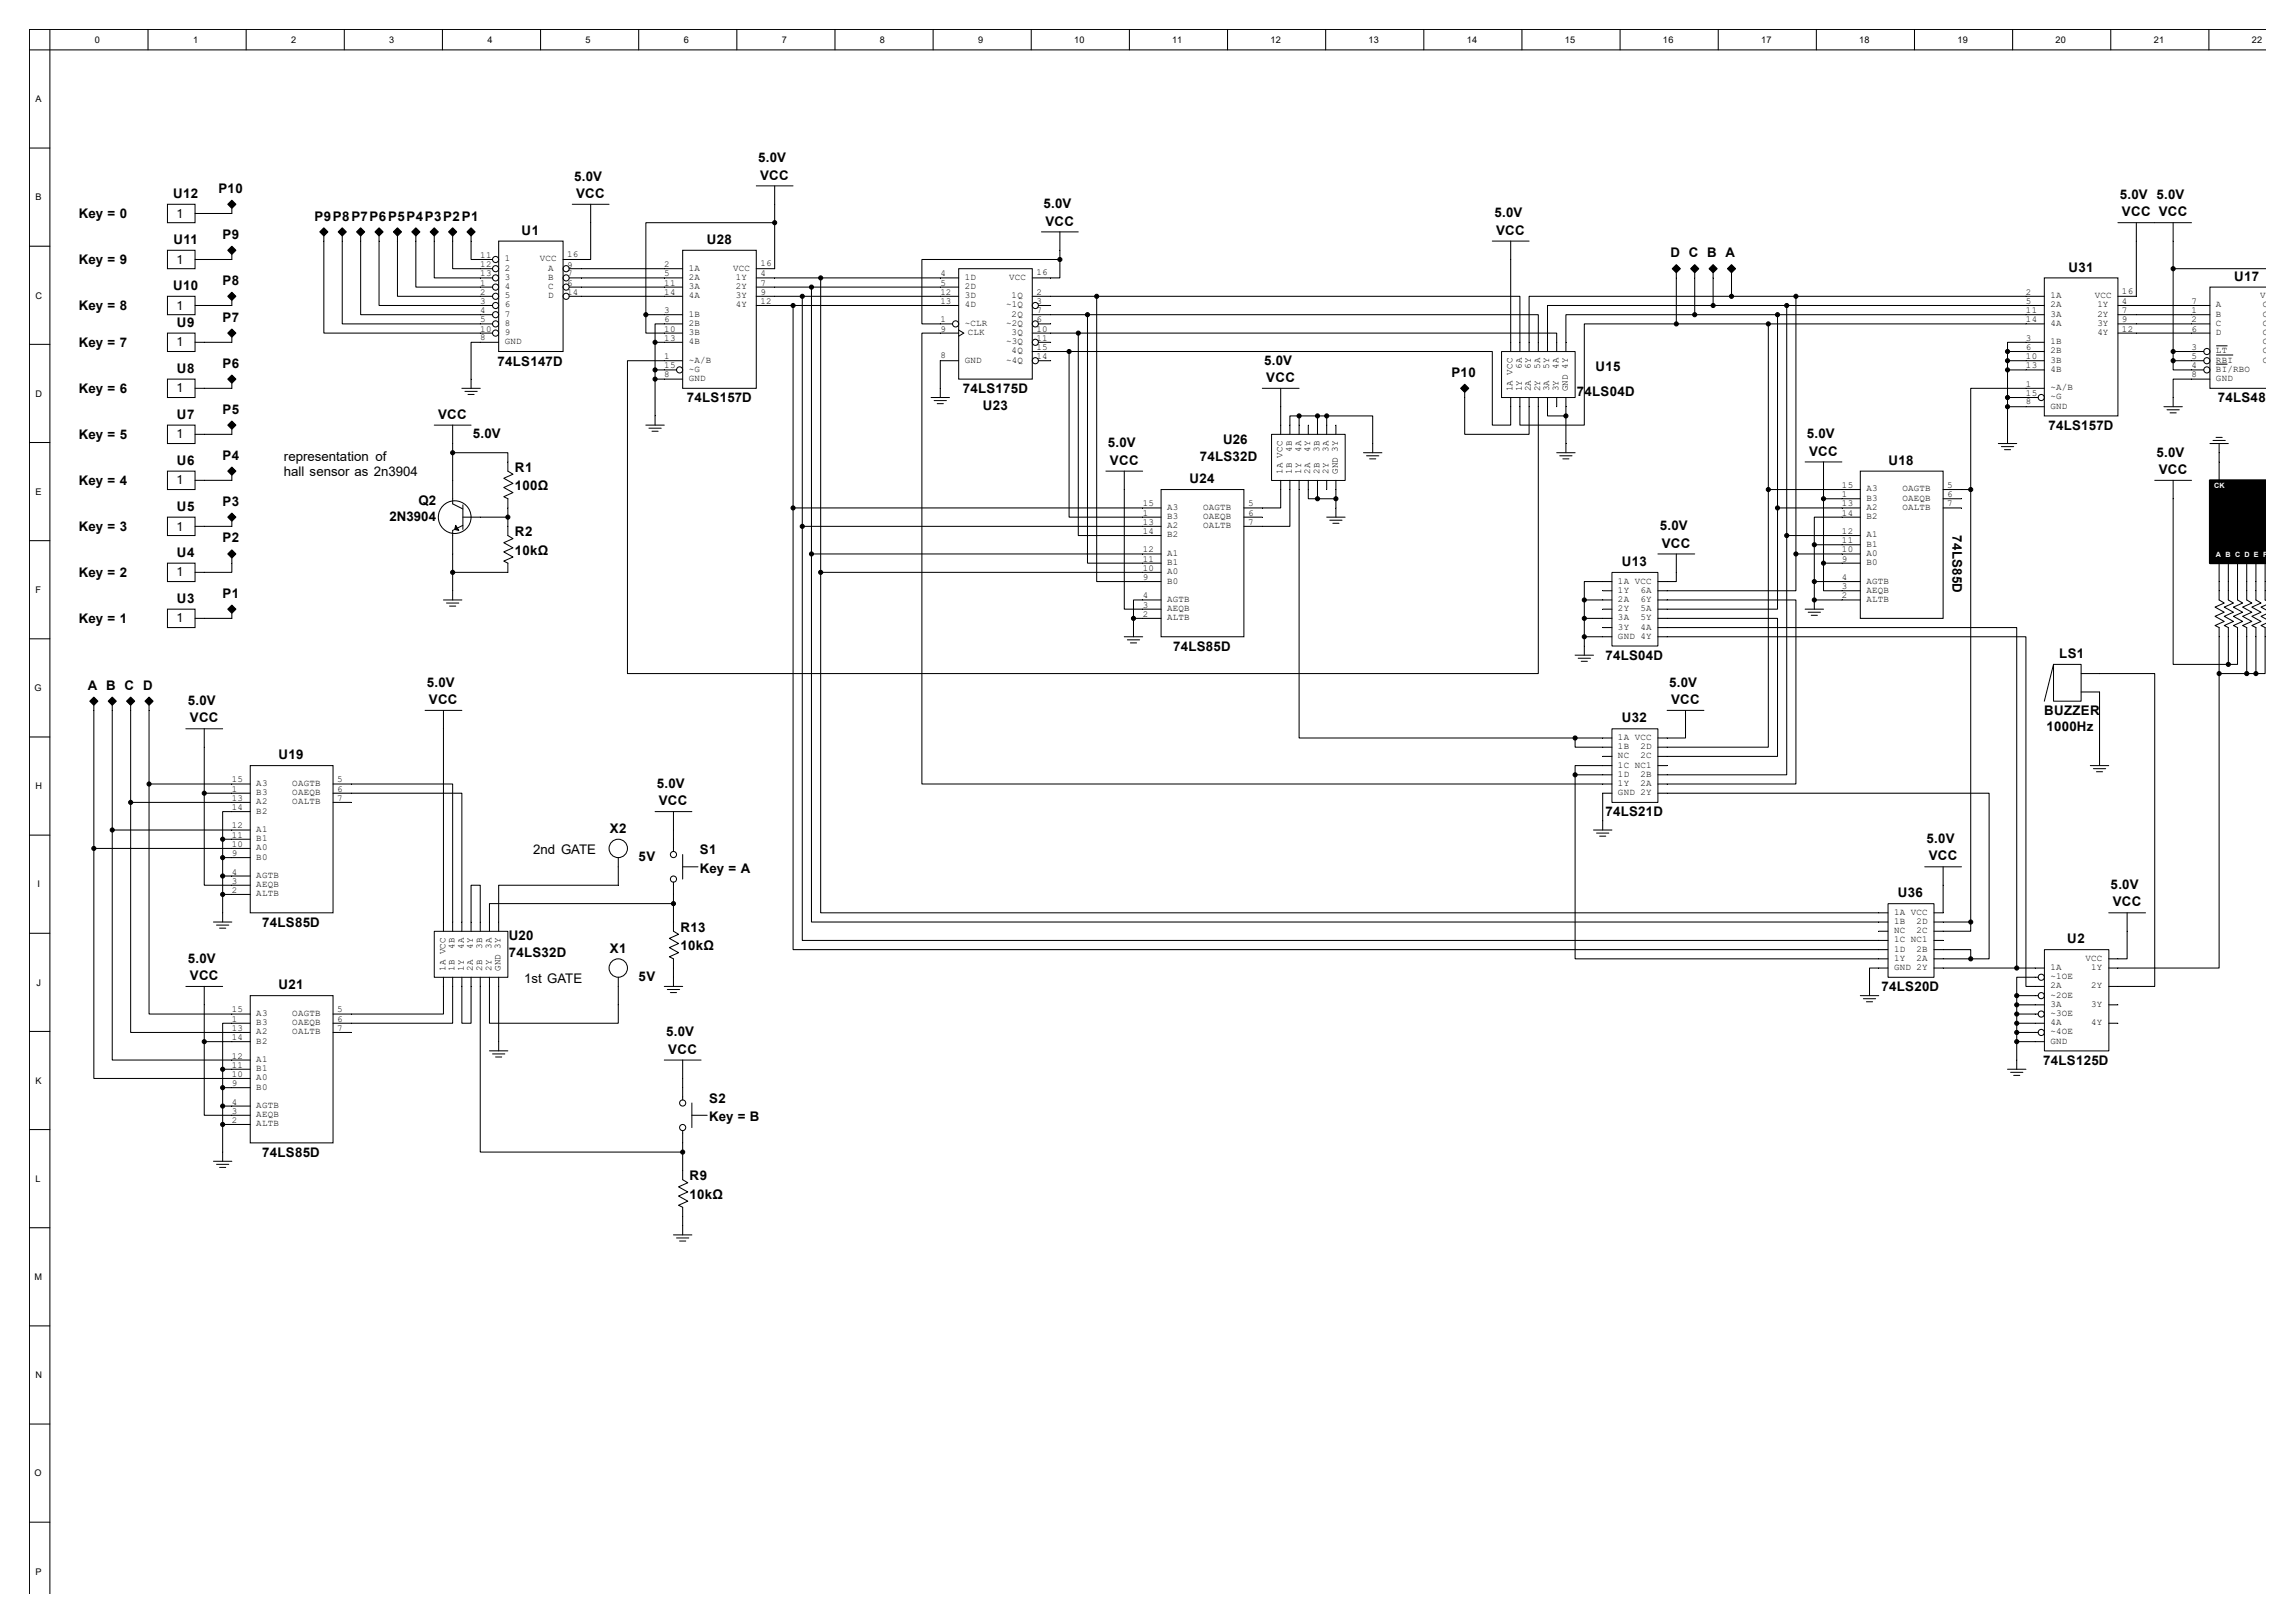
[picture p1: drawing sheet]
<svg xmlns="http://www.w3.org/2000/svg" width="594mm" height="420mm" viewBox="0 0 594 420" stroke-linecap="round" stroke-linejoin="round" font-family="sans-serif">
<defs><g id="words">
<g font-size="3.4">
<text x="196.2" y="42">5.0V</text>
<text x="148.6" y="46.7">5.0V</text>
<text x="196.7" y="46.5">VCC</text>
<text x="44.8" y="51.2">U12</text>
<text x="56.6" y="49.9">P10</text>
<text x="149.1" y="51.2">VCC</text>
<text x="270" y="53.9">5.0V</text>
<text x="548.6" y="51.5">5.0V 5.0V</text>
<text x="20.4" y="56.5">Key = 0</text>
<text x="81.4" y="57.1">P9P8P7P6P5P4P3P2P1</text>
<text x="270.6" y="58.4">VCC</text>
<text x="386.8" y="56.3">5.0V</text>
<text x="549.2" y="56">VCC VCC</text>
<text x="44.9" y="63.1">U11</text>
<text x="57.6" y="61.8">P9</text>
<text x="135" y="60.7">U1</text>
<text x="183" y="63.1">U28</text>
<text x="387.2" y="60.7">VCC</text>
<text x="20.4" y="68.4">Key = 9</text>
<text x="432.3" y="66.6">D C B A</text>
<text x="535.3" y="70.3">U31</text>
<text x="44.8" y="75.1">U10</text>
<text x="57.6" y="73.7">P8</text>
<text x="578.2" y="72.6">U17</text>
<text x="20.4" y="80.3">Key = 8</text>
<text x="57.6" y="83.2">P7</text>
<text x="20.4" y="89.9">Key = 7</text>
<text x="45.8" y="84.6">U9</text>
<text x="57.6" y="95.2">P6</text>
<text x="128.8" y="94.6">74LS147D</text>
<text x="327.2" y="94.4">5.0V</text>
<text x="412.9" y="95.9">U15</text>
<text x="20.4" y="101.8">Key = 6</text>
<text x="45.8" y="96.5">U8</text>
<text x="249.2" y="101.8">74LS175D</text>
<text x="327.7" y="98.8">VCC</text>
<text x="375.7" y="97.5">P10</text>
<text x="57.6" y="107.1">P5</text>
<text x="177.8" y="104.1">74LS157D</text>
<text x="254.4" y="106">U23</text>
<text x="408.1" y="102.6">74LS04D</text>
<text x="574" y="104.1">74LS48D</text>
<text x="20.4" y="113.7">Key = 5</text>
<text x="45.8" y="108.4">U7</text>
<text x="113.4" y="108.4">VCC</text>
<text x="122.4" y="113.4">5.0V</text>
<text x="467.7" y="113.4">5.0V</text>
<text x="530.1" y="111.3">74LS157D</text>
<text x="57.6" y="119">P4</text>
<text x="73.5" y="119.2">representation of</text>
<text x="286.7" y="115.8">5.0V</text>
<text x="310.5" y="119.2">74LS32D</text>
<text x="316.6" y="115">U26</text>
<text x="468.2" y="117.9">VCC</text>
<text x="558.2" y="118.2">5.0V</text>
<text x="20.4" y="125.6">Key = 4</text>
<text x="45.8" y="120.3">U6</text>
<text x="73.5" y="123.1">hall sensor as 2n3904</text>
<text x="133.3" y="122.1">R1</text>
<text x="287.3" y="120.3">VCC</text>
<text x="307.8" y="125.1">U24</text>
<text x="488.8" y="120.3">U18</text>
<text x="558.7" y="122.7">VCC</text>
<text x="57.6" y="130.9">P3</text>
<text x="108.3" y="130.6">Q2</text>
<text x="133.3" y="126.9">100Ω</text>
<text x="20.4" y="137.5">Key = 3</text>
<text x="45.8" y="132.2">U5</text>
<text x="100.8" y="134.8">2N3904</text>
<text x="429.6" y="137.2">5.0V</text>
<text x="57.6" y="140.4">P2</text>
<text x="133.3" y="138.8">R2</text>
<text x="133.3" y="143.6">10kΩ</text>
<text x="430.1" y="141.7">VCC</text>
<text x="505.3" y="138.5" transform="rotate(90 505.3 138.5)">74LS85D</text>
<text x="20.4" y="149.4">Key = 2</text>
<text x="45.8" y="144.1">U4</text>
<text x="419.7" y="146.5">U13</text>
<text x="45.8" y="156">U3</text>
<text x="57.6" y="154.7">P1</text>
<text x="20.4" y="161.3">Key = 1</text>
<text x="303.6" y="168.4">74LS85D</text>
<text x="415.5" y="170.8">74LS04D</text>
<text x="533" y="170.3">LS1</text>
<text x="22.7" y="178.5">A B C D</text>
<text x="110.5" y="177.7">5.0V</text>
<text x="432" y="177.7">5.0V</text>
<text x="48.6" y="182.5">5.0V</text>
<text x="111" y="182.2">VCC</text>
<text x="432.5" y="182.2">VCC</text>
<text x="529.1" y="185.1">BUZZER</text>
<text x="49.1" y="186.9">VCC</text>
<text x="419.7" y="186.9">U32</text>
<text x="529.6" y="189.1">1000Hz</text>
<text x="72.1" y="196.5">U19</text>
<text x="170" y="203.9">5.0V</text>
<text x="170.5" y="208.4">VCC</text>
<text x="157.9" y="215.5">X2</text>
<text x="415.5" y="211.3">74LS21D</text>
<text x="138" y="221.1">2nd GATE</text>
<text x="181.1" y="221.1">S1</text>
<text x="498.6" y="218.2">5.0V</text>
<text x="165.3" y="222.9">5V</text>
<text x="181.1" y="225.8">Key = A</text>
<text x="499.2" y="222.7">VCC</text>
<text x="491.2" y="232.2">U36</text>
<text x="546.3" y="230.1">5.0V</text>
<text x="67.9" y="239.9">74LS85D</text>
<text x="546.8" y="234.6">VCC</text>
<text x="131.7" y="243.3">U20</text>
<text x="176.1" y="241.2">R13</text>
<text x="176.1" y="246">10kΩ</text>
<text x="535" y="244.1">U2</text>
<text x="48.6" y="249.1">5.0V</text>
<text x="131.7" y="247.6">74LS32D</text>
<text x="157.9" y="246.5">X1</text>
<text x="49.1" y="253.6">VCC</text>
<text x="72.1" y="256">U21</text>
<text x="135.6" y="254.4">1st GATE</text>
<text x="165.3" y="253.9">5V</text>
<text x="487" y="256.5">74LS20D</text>
<text x="172.4" y="268.2">5.0V</text>
<text x="173" y="272.7">VCC</text>
<text x="528.8" y="275.6">74LS125D</text>
<text x="183.5" y="285.4">S2</text>
<text x="183.5" y="290.2">Key = B</text>
<text x="67.9" y="299.4">74LS85D</text>
<text x="178.5" y="305.5">R9</text>
<text x="178.5" y="310.3">10kΩ</text>
</g>
<g font-size="3.2">
<text x="45.7" y="56.3">1</text>
<text x="45.7" y="68.2">1</text>
<text x="45.7" y="80.1">1</text>
<text x="45.7" y="89.7">1</text>
<text x="45.7" y="101.6">1</text>
<text x="45.7" y="113.5">1</text>
<text x="45.7" y="125.3">1</text>
<text x="45.7" y="137.3">1</text>
<text x="45.7" y="149.2">1</text>
<text x="45.7" y="161.1">1</text>
</g>
<g font-size="2.4">
<text x="24.6" y="11.1">0</text>
<text x="50" y="11.1">1</text>
<text x="75.4" y="11.1">2</text>
<text x="100.8" y="11.1">3</text>
<text x="126.2" y="11.1">4</text>
<text x="151.6" y="11.1">5</text>
<text x="177" y="11.1">6</text>
<text x="202.4" y="11.1">7</text>
<text x="227.8" y="11.1">8</text>
<text x="253.2" y="11.1">9</text>
<text x="278" y="11.1">10</text>
<text x="303.4" y="11.1">11</text>
<text x="328.8" y="11.1">12</text>
<text x="354.2" y="11.1">13</text>
<text x="379.6" y="11.1">14</text>
<text x="405" y="11.1">15</text>
<text x="430.4" y="11.1">16</text>
<text x="455.8" y="11.1">17</text>
<text x="481.2" y="11.1">18</text>
<text x="506.6" y="11.1">19</text>
<text x="532" y="11.1">20</text>
<text x="557.4" y="11.1">21</text>
<text x="582.8" y="11.1">22</text>
<text x="9.2" y="26.5">A</text>
<text x="9.2" y="51.9">B</text>
<text x="124.3" y="71.5">13</text>
<text x="124.3" y="69.1">12</text>
<text x="124.3" y="66.8">11</text>
<text x="130.6" y="70">2</text>
<text x="130.6" y="67.6">1</text>
<text x="139.7" y="67.6">VCC</text>
<text x="141.9" y="70">A</text>
<text x="146.8" y="69.4">9</text>
<text x="146.8" y="71.5">7</text>
<text x="146.8" y="66.5">16</text>
<text x="171.9" y="69.1">2</text>
<text x="171.9" y="71.5">5</text>
<text x="178.3" y="70">1A</text>
<text x="189.7" y="70">VCC</text>
<text x="196.8" y="71.5">4</text>
<text x="196.8" y="68.9">16</text>
<text x="243.4" y="71.5">4</text>
<text x="268.2" y="71.2">16</text>
<text x="9.2" y="77.3">C</text>
<text x="124.3" y="73.9">1</text>
<text x="124.3" y="76.3">2</text>
<text x="130.6" y="72.4">3</text>
<text x="130.6" y="74.8">4</text>
<text x="130.6" y="77.2">5</text>
<text x="141.9" y="72.4">B</text>
<text x="141.9" y="74.8">C</text>
<text x="141.9" y="77.2">D</text>
<text x="146.8" y="73.9">6</text>
<text x="146.8" y="76.3">14</text>
<text x="171.9" y="73.9">11</text>
<text x="171.9" y="76.3">14</text>
<text x="178.3" y="72.4">2A</text>
<text x="178.3" y="74.8">3A</text>
<text x="178.3" y="77.2">4A</text>
<text x="190.4" y="72.4">1Y</text>
<text x="190.4" y="74.8">2Y</text>
<text x="190.4" y="77.2">3Y</text>
<text x="196.8" y="73.9">7</text>
<text x="196.8" y="76.3">9</text>
<text x="243.4" y="73.9">5</text>
<text x="243.4" y="76.3">12</text>
<text x="249.7" y="72.4">1D</text>
<text x="249.7" y="74.8">2D</text>
<text x="249.7" y="77.2">3D</text>
<text x="261.2" y="72.4">VCC</text>
<text x="261.8" y="77.2">1Q</text>
<text x="268.2" y="76.3">2</text>
<text x="524.3" y="76.3">2</text>
<text x="530.7" y="77.2">1A</text>
<text x="542.2" y="77.2">VCC</text>
<text x="549.2" y="76">16</text>
<text x="585" y="77.2">VCC</text>
<text x="124.3" y="83.4">5</text>
<text x="124.3" y="81">4</text>
<text x="124.3" y="78.7">3</text>
<text x="130.6" y="81.9">7</text>
<text x="130.6" y="79.5">6</text>
<text x="171.9" y="81">3</text>
<text x="171.9" y="83.4">6</text>
<text x="178.3" y="81.9">1B</text>
<text x="190.4" y="79.5">4Y</text>
<text x="196.8" y="78.7">12</text>
<text x="243.4" y="83.4">1</text>
<text x="243.4" y="78.7">13</text>
<text x="249.7" y="79.5">4D</text>
<text x="260.4" y="79.5">~1Q</text>
<text x="261.8" y="81.9">2Q</text>
<text x="268.2" y="78.7">3</text>
<text x="268.2" y="83.4">6</text>
<text x="268.2" y="81">7</text>
<text x="524.3" y="78.7">5</text>
<text x="524.3" y="81">11</text>
<text x="524.3" y="83.4">14</text>
<text x="530.7" y="79.5">2A</text>
<text x="530.7" y="81.9">3A</text>
<text x="542.8" y="79.5">1Y</text>
<text x="542.8" y="81.9">2Y</text>
<text x="549.2" y="78.7">4</text>
<text x="549.2" y="81">7</text>
<text x="549.2" y="83.4">9</text>
<text x="567.2" y="78.7">7</text>
<text x="567.2" y="81">1</text>
<text x="567.2" y="83.4">2</text>
<text x="573.5" y="79.5">A</text>
<text x="573.5" y="81.9">B</text>
<text x="585.7" y="79.5">OA</text>
<text x="585.7" y="81.9">OB</text>
<text x="124.3" y="85.8">10</text>
<text x="124.3" y="87.9">8</text>
<text x="130.6" y="84.3">8</text>
<text x="130.6" y="86.7">9</text>
<text x="130.6" y="89.1">GND</text>
<text x="171.9" y="85.8">10</text>
<text x="171.9" y="88.2">13</text>
<text x="178.3" y="84.3">2B</text>
<text x="178.3" y="86.7">3B</text>
<text x="178.3" y="89.1">4B</text>
<text x="243.4" y="85.8">9</text>
<text x="249.7" y="84.3">~CLR</text>
<text x="250.5" y="86.7">CLK</text>
<text x="260.4" y="84.3">~2Q</text>
<text x="260.4" y="89.1">~3Q</text>
<text x="261.8" y="86.7">3Q</text>
<text x="268.2" y="85.8">10</text>
<text x="268.2" y="88.2">11</text>
<text x="524.3" y="88.2">3</text>
<text x="530.7" y="89.1">1B</text>
<text x="530.7" y="84.3">4A</text>
<text x="542.8" y="84.3">3Y</text>
<text x="542.8" y="86.7">4Y</text>
<text x="549.2" y="85.8">12</text>
<text x="567.2" y="85.8">6</text>
<text x="573.5" y="84.3">C</text>
<text x="573.5" y="86.7">D</text>
<text x="585.7" y="86.7">OD</text>
<text x="585.7" y="89.1">OE</text>
<text x="585.7" y="84.3">OC</text>
<text x="171.9" y="93">1</text>
<text x="171.9" y="95.3">15</text>
<text x="178.3" y="93.9">~A/B</text>
<text x="243.4" y="92.7">8</text>
<text x="249.7" y="93.9">GND</text>
<text x="260.4" y="93.9">~4Q</text>
<text x="261.8" y="91.4">4Q</text>
<text x="268.2" y="90.6">15</text>
<text x="268.2" y="93">14</text>
<text x="393.9" y="95.5" transform="rotate(-90 393.9 95.5)">6A</text>
<text x="396.2" y="95.5" transform="rotate(-90 396.2 95.5)">6Y</text>
<text x="398.6" y="95.5" transform="rotate(-90 398.6 95.5)">5A</text>
<text x="401" y="95.5" transform="rotate(-90 401 95.5)">5Y</text>
<text x="403.4" y="95.5" transform="rotate(-90 403.4 95.5)">4A</text>
<text x="524.3" y="90.6">6</text>
<text x="524.3" y="93">10</text>
<text x="524.3" y="95.3">13</text>
<text x="530.7" y="91.4">2B</text>
<text x="530.7" y="93.9">3B</text>
<text x="567.2" y="90.6">3</text>
<text x="567.2" y="93">5</text>
<text x="567.2" y="95.3">4</text>
<text x="573.5" y="91.4">LT</text>
<text x="573.5" y="93.9">RBI</text>
<text x="585.7" y="91.4">OF</text>
<text x="585.7" y="93.9">OG</text>
<text x="171.9" y="97.5">8</text>
<text x="178.3" y="96.2">~G</text>
<text x="178.3" y="98.6">GND</text>
<text x="391.5" y="101.3" transform="rotate(-90 391.5 101.3)">1A VCC</text>
<text x="393.9" y="101.3" transform="rotate(-90 393.9 101.3)">1Y</text>
<text x="396.2" y="101.3" transform="rotate(-90 396.2 101.3)">2A</text>
<text x="398.6" y="101.3" transform="rotate(-90 398.6 101.3)">2Y</text>
<text x="401" y="101.3" transform="rotate(-90 401 101.3)">3A</text>
<text x="403.4" y="101.3" transform="rotate(-90 403.4 101.3)">3Y</text>
<text x="405.8" y="101.3" transform="rotate(-90 405.8 101.3)">GND 4Y</text>
<text x="524.3" y="100.1">1</text>
<text x="530.7" y="96.2">4B</text>
<text x="530.7" y="101">~A/B</text>
<text x="567.2" y="97.5">8</text>
<text x="573.5" y="96.2">BI/RBO</text>
<text x="573.5" y="98.6">GND</text>
<text x="9.2" y="102.7">D</text>
<text x="524.3" y="102.5">15</text>
<text x="524.3" y="104.6">8</text>
<text x="530.7" y="103.4">~G</text>
<text x="530.7" y="105.7">GND</text>
<text x="334.4" y="116.9" transform="rotate(-90 334.4 116.9)">4B</text>
<text x="336.7" y="116.9" transform="rotate(-90 336.7 116.9)">4A</text>
<text x="339.1" y="116.9" transform="rotate(-90 339.1 116.9)">4Y</text>
<text x="341.5" y="116.9" transform="rotate(-90 341.5 116.9)">3B</text>
<text x="343.8" y="116.9" transform="rotate(-90 343.8 116.9)">3A</text>
<text x="331.9" y="122.7" transform="rotate(-90 331.9 122.7)">1A VCC</text>
<text x="334.4" y="122.7" transform="rotate(-90 334.4 122.7)">1B</text>
<text x="336.7" y="122.7" transform="rotate(-90 336.7 122.7)">1Y</text>
<text x="339.1" y="122.7" transform="rotate(-90 339.1 122.7)">2A</text>
<text x="341.5" y="122.7" transform="rotate(-90 341.5 122.7)">2B</text>
<text x="343.8" y="122.7" transform="rotate(-90 343.8 122.7)">2Y</text>
<text x="346.2" y="122.7" transform="rotate(-90 346.2 122.7)">GND 3Y</text>
<text x="9.2" y="128.1">E</text>
<text x="295.7" y="131.1">15</text>
<text x="302.1" y="132">A3</text>
<text x="311.4" y="132">OAGTB</text>
<text x="323" y="131.1">5</text>
<text x="476.7" y="131.1">13</text>
<text x="476.7" y="126.3">15</text>
<text x="476.7" y="128.7">1</text>
<text x="483.1" y="132">A2</text>
<text x="483.1" y="127.2">A3</text>
<text x="483.1" y="129.5">B3</text>
<text x="492.4" y="127.2">OAGTB</text>
<text x="492.4" y="129.5">OAEQB</text>
<text x="492.4" y="132">OALTB</text>
<text x="504" y="126.3">5</text>
<text x="504" y="128.7">6</text>
<text x="504" y="131.1">7</text>
<text x="295.7" y="135.8">13</text>
<text x="295.7" y="133.4">1</text>
<text x="302.1" y="136.7">A2</text>
<text x="302.1" y="134.3">B3</text>
<text x="311.4" y="134.3">OAEQB</text>
<text x="311.4" y="136.7">OALTB</text>
<text x="323" y="133.4">6</text>
<text x="323" y="135.8">7</text>
<text x="476.7" y="133.4">14</text>
<text x="483.1" y="134.3">B2</text>
<text x="295.7" y="138.2">14</text>
<text x="295.7" y="143">12</text>
<text x="302.1" y="139.1">B2</text>
<text x="302.1" y="143.8">A1</text>
<text x="476.7" y="138.2">12</text>
<text x="476.7" y="140.6">11</text>
<text x="476.7" y="143">10</text>
<text x="483.1" y="139.1">A1</text>
<text x="483.1" y="141.5">B1</text>
<text x="483.1" y="143.8">A0</text>
<text x="295.7" y="145.3">11</text>
<text x="295.7" y="147.7">10</text>
<text x="302.1" y="146.2">B1</text>
<text x="302.1" y="148.6">A0</text>
<text x="476.7" y="145.3">9</text>
<text x="483.1" y="146.2">B0</text>
<text x="9.2" y="153.5">F</text>
<text x="295.7" y="150.1">9</text>
<text x="295.7" y="154.9">4</text>
<text x="302.1" y="151">B0</text>
<text x="302.1" y="155.7">AGTB</text>
<text x="418.8" y="151">1A VCC</text>
<text x="418.8" y="153.4">1Y</text>
<text x="418.8" y="155.7">2A</text>
<text x="424.6" y="155.7">6Y</text>
<text x="424.6" y="153.4">6A</text>
<text x="476.7" y="152.5">3</text>
<text x="476.7" y="154.9">2</text>
<text x="476.7" y="150.1">4</text>
<text x="483.1" y="153.4">AEQB</text>
<text x="483.1" y="155.7">ALTB</text>
<text x="483.1" y="151">AGTB</text>
<text x="295.7" y="157.2">3</text>
<text x="295.7" y="159.6">2</text>
<text x="302.1" y="158.1">AEQB</text>
<text x="302.1" y="160.5">ALTB</text>
<text x="418.8" y="158.1">2Y</text>
<text x="418.8" y="160.5">3A</text>
<text x="424.6" y="160.5">5Y</text>
<text x="424.6" y="158.1">5A</text>
<text x="418.8" y="162.9">3Y</text>
<text x="418.8" y="165.3">GND 4Y</text>
<text x="424.6" y="162.9">4A</text>
<text x="8.9" y="178.9">G</text>
<text x="418.8" y="191.5">1A VCC</text>
<text x="418.8" y="193.8">1B</text>
<text x="418.8" y="196.2">NC</text>
<text x="424.6" y="193.8">2D</text>
<text x="424.6" y="196.2">2C</text>
<text x="60" y="202.5">15</text>
<text x="66.3" y="203.4">A3</text>
<text x="75.6" y="203.4">OAGTB</text>
<text x="87.2" y="202.5">5</text>
<text x="418.8" y="198.6">1C NC1</text>
<text x="418.8" y="201">1D</text>
<text x="418.8" y="203.4">1Y</text>
<text x="424.6" y="201">2B</text>
<text x="424.6" y="203.4">2A</text>
<text x="9.2" y="204.3">H</text>
<text x="60" y="207.3">13</text>
<text x="60" y="209.6">14</text>
<text x="60" y="204.9">1</text>
<text x="66.3" y="208.2">A2</text>
<text x="66.3" y="205.7">B3</text>
<text x="75.6" y="205.7">OAEQB</text>
<text x="75.6" y="208.2">OALTB</text>
<text x="87.2" y="204.9">6</text>
<text x="87.2" y="207.3">7</text>
<text x="418.8" y="205.7">GND 2Y</text>
<text x="60" y="214.4">12</text>
<text x="66.3" y="210.5">B2</text>
<text x="66.3" y="215.3">A1</text>
<text x="60" y="216.8">11</text>
<text x="60" y="219.2">10</text>
<text x="60" y="221.5">9</text>
<text x="66.3" y="217.7">B1</text>
<text x="66.3" y="220">A0</text>
<text x="60" y="226.3">4</text>
<text x="66.3" y="222.4">B0</text>
<text x="66.3" y="227.2">AGTB</text>
<text x="9.7" y="229.7">I</text>
<text x="60" y="228.7">3</text>
<text x="60" y="231.1">2</text>
<text x="66.3" y="229.6">AEQB</text>
<text x="66.3" y="231.9">ALTB</text>
<text x="490.2" y="236.7">1A VCC</text>
<text x="490.2" y="239.1">1B</text>
<text x="496" y="239.1">2D</text>
<text x="117.6" y="245.5" transform="rotate(-90 117.6 245.5)">4B</text>
<text x="120" y="245.5" transform="rotate(-90 120 245.5)">4A</text>
<text x="122.4" y="245.5" transform="rotate(-90 122.4 245.5)">4Y</text>
<text x="124.8" y="245.5" transform="rotate(-90 124.8 245.5)">3B</text>
<text x="127.2" y="245.5" transform="rotate(-90 127.2 245.5)">3A</text>
<text x="490.2" y="241.5">NC</text>
<text x="490.2" y="243.8">1C NC1</text>
<text x="496" y="241.5">2C</text>
<text x="115.3" y="251.3" transform="rotate(-90 115.3 251.3)">1A VCC</text>
<text x="117.6" y="251.3" transform="rotate(-90 117.6 251.3)">1B</text>
<text x="120" y="251.3" transform="rotate(-90 120 251.3)">1Y</text>
<text x="122.4" y="251.3" transform="rotate(-90 122.4 251.3)">2A</text>
<text x="124.8" y="251.3" transform="rotate(-90 124.8 251.3)">2B</text>
<text x="127.2" y="251.3" transform="rotate(-90 127.2 251.3)">2Y</text>
<text x="129.5" y="251.3" transform="rotate(-90 129.5 251.3)">GND 3Y</text>
<text x="490.2" y="246.3">1D</text>
<text x="490.2" y="248.6">1Y</text>
<text x="490.2" y="251">GND 2Y</text>
<text x="496" y="246.3">2B</text>
<text x="496" y="248.6">2A</text>
<text x="530.7" y="251">1A</text>
<text x="539.8" y="248.6">VCC</text>
<text x="541.2" y="251">1Y</text>
<text x="9.5" y="255.1">J</text>
<text x="530.7" y="253.4">~1OE</text>
<text x="530.7" y="255.8">2A</text>
<text x="541.2" y="255.8">2Y</text>
<text x="60" y="262">15</text>
<text x="66.3" y="262.9">A3</text>
<text x="75.6" y="262.9">OAGTB</text>
<text x="87.2" y="262">5</text>
<text x="530.7" y="258.1">~2OE</text>
<text x="530.7" y="260.5">3A</text>
<text x="530.7" y="262.9">~3OE</text>
<text x="541.2" y="260.5">3Y</text>
<text x="60" y="266.8">13</text>
<text x="60" y="269.2">14</text>
<text x="60" y="264.4">1</text>
<text x="66.3" y="267.7">A2</text>
<text x="66.3" y="265.3">B3</text>
<text x="75.6" y="265.3">OAEQB</text>
<text x="75.6" y="267.7">OALTB</text>
<text x="87.2" y="264.4">6</text>
<text x="87.2" y="266.8">7</text>
<text x="530.7" y="265.3">4A</text>
<text x="530.7" y="267.7">~4OE</text>
<text x="541.2" y="265.3">4Y</text>
<text x="60" y="273.9">12</text>
<text x="66.3" y="270">B2</text>
<text x="66.3" y="274.8">A1</text>
<text x="530.7" y="270">GND</text>
<text x="9.2" y="280.5">K</text>
<text x="60" y="276.3">11</text>
<text x="60" y="278.7">10</text>
<text x="60" y="281.1">9</text>
<text x="66.3" y="277.2">B1</text>
<text x="66.3" y="279.6">A0</text>
<text x="66.3" y="281.9">B0</text>
<text x="60" y="285.8">4</text>
<text x="66.3" y="286.7">AGTB</text>
<text x="60" y="288.2">3</text>
<text x="60" y="290.6">2</text>
<text x="66.3" y="289.1">AEQB</text>
<text x="66.3" y="291.5">ALTB</text>
<text x="9.2" y="305.9">L</text>
<text x="8.9" y="331.3">M</text>
<text x="9.2" y="356.7">N</text>
<text x="8.9" y="382.1">O</text>
<text x="9.2" y="407.5">P</text>
</g>
<g font-size="1.9" fill="#fff">
<text x="573" y="126.2">CK</text>
<text x="573.5" y="144.2">A B C D E F</text>
</g>
</g></defs>
<g fill="none" stroke="#000" stroke-width=".26">
<path d="M7.6 12.9h578.8M12.9 7.6v404.8M38.3 7.6v5.3M63.7 7.6v5.3M89.1 7.6v5.3M114.5 7.6v5.3M139.9 7.6v5.3M165.3 7.6v5.3M190.7 7.6v5.3M216.1 7.6v5.3M241.5 7.6v5.3M266.9 7.6v5.3"/>
<path d="M292.3 7.6v5.3M317.7 7.6v5.3M343.1 7.6v5.3M368.5 7.6v5.3M393.9 7.6v5.3M419.3 7.6v5.3M444.7 7.6v5.3M470.1 7.6v5.3M495.5 7.6v5.3M520.9 7.6v5.3M546.3 7.6v5.3M571.7 7.6v5.3"/>
<path d="M586.4 7.6h-578.8v404.8M7.6 38.3h5.3M43.3 52.9h7.2v4.7h-7.2zM59.2 52.9l.8-.8 .8 .8-.8 .8zM59.7 52.9l.3-.3 .3 .3-.3 .2zM60 53.9v1.3h-9.5M117.2 59.2l.7 .8-.7 .8-.8-.8zM148.1 52.9h9.5M152.9 52.9v14.3h-7.2M195.7 48.1h9.6M200.5 57.6h-33.3v23.8M200.5 48.1v21.4h-4.8"/>
<path d="M548.2 57.6h19M552.9 57.6v19.1h-4.7M562.4 57.6v35.7M7.6 63.7h5.3M43.3 76.7h7.2v4.7h-7.2zM43.3 64.8h7.2v4.7h-7.2zM59.2 76.7l.8-.8 .8 .8-.8 .8zM59.2 64.8l.8-.8 .8 .8-.8 .8zM59.7 76.7l.3-.3 .3 .3-.3 .2zM59.7 64.8l.3-.3 .3 .3-.3 .2zM60 77.7v1.4h-9.5M60 65.8v1.4h-9.5"/>
<path d="M83 60l.8-.8 .8 .8-.8 .8zM83.6 60l.2-.3 .3 .3-.3 .3zM83.8 61.1v25.1h43.7M87.8 60l.8-.8 .8 .8-.8 .8zM88.3 60l.3-.3 .2 .3-.2 .3zM88.6 61.1v22.7h38.9M92.5 60l.8-.8 .8 .8-.8 .8zM93.1 60l.2-.3 .3 .3-.3 .3zM93.3 61.1v20.3h34.2M97.3 60l.8-.8 .8 .8-.8 .8zM97.8 60l.3-.3 .3 .3-.3 .3zM98.1 61.1v18h29.4"/>
<path d="M102.1 60l.8-.8 .8 .8-.8 .8zM102.6 60l.3-.3 .2 .3-.2 .3zM102.9 61.1v15.6h24.6M106.8 60l.8-.8 .8 .8-.8 .8zM107.4 60l.2-.3 .3 .3-.3 .3zM107.6 61.1v13.2h19.9M111.6 60l.8-.8 .8 .8-.8 .8zM112.1 60l.3-.3 .3 .3-.3 .3zM112.4 61.1v10.8h15.1M116.9 60l.3-.3 .2 .3-.2 .3zM117.2 61.1v8.4h10.3M121.1 60l.8-.8 .8 .8-.8 .8z"/>
<path d="M121.7 60l.2-.3 .3 .3-.3 .3zM121.9 61.1v6.1h5.6M129.1 62.4h16.6v28.6h-16.6zM147.3 71.9h29.4M147.3 76.7h29.4M147.3 74.3h29.4M147.3 69.5h29.4M176.7 64.8h19v35.7h-19zM195.7 79.1h52.4M195.7 71.9h52.4M195.7 76.7h52.4M195.7 74.3h52.4"/>
<path d="M205.3 79.1v52.3M207.6 76.7v59.5M210 74.3v69M212.4 71.9v76.2M248.1 69.5h19.1v28.6h-19.1zM267.2 76.7h16.6M268.8 79.1h3.1M269.5 60h9.6M274.3 67.2v4.7h-7.1M274.3 67.2h-35.7v16.6h7.9M274.3 60v7.2M283.8 76.7v73.8h16.7"/>
<path d="M283.8 76.7h109.6v14.3M386.2 62.4h9.6M391 62.4v28.6M433.1 69.5l.8-.8 .7 .8-.7 .8zM433.9 69.3l.2 .2-.2 .3-.3-.3zM433.9 70.6v13.2M437.8 69.5l.8-.8 .8 .8-.8 .8zM438.6 69.3l.3 .2-.3 .3-.2-.3zM438.6 70.6v10.8M442.6 69.5l.8-.8 .8 .8-.8 .8zM443.1 69.5l.3-.2 .2 .2-.2 .3zM443.4 79.1h-42.9v11.9"/>
<path d="M443.4 79.1h85.7M443.4 70.6v8.5M447.3 69.5l.8-.8 .8 .8-.8 .8zM447.9 69.5l.2-.2 .3 .2-.3 .3zM448.1 76.7h-52.3v14.3M448.1 76.7h81M448.1 70.6v6.1M462.4 79.1v59.5M464.8 76.7v66.6M529.1 71.9h19.1v35.7h-19.1zM548.2 79.1h23.8M562.4 69.5h24"/>
<path d="M586.4 74.3h-14.4v26.2h14.4M7.6 89.1h5.3M43.3 98.1h7.2v4.8h-7.2zM43.3 86.2h7.2v4.8h-7.2zM59.2 98.1l.8-.8 .8 .8-.8 .8zM59.2 86.2l.8-.8 .8 .8-.8 .8zM59.7 98.1l.3-.3 .3 .3-.3 .3zM59.7 86.2l.3-.3 .3 .3-.3 .3zM60 99.2v1.3h-9.5M60 87.3v1.3h-9.5M129.1 88.6h-7.2v11.9M167.2 81.4v4.8h9.5"/>
<path d="M167.2 81.4h9.5M169.5 88.6h7.2M169.5 95.7h5.6M169.5 98.1h7.2M169.5 88.6v21.4M176.7 83.8h-7.2v4.8M176.7 93.3h-14.3v81h235.7v-71.4M248.1 86.2h-9.5v116.7h178.6M248.1 85.4l1.3 .8-1.3 .8M248.1 93.3h-4.7v9.6M267.2 86.2h11.9M267.2 81.4h14.3"/>
<path d="M267.2 91h9.5M268.8 88.6h3.1M268.8 83.8h3.1M268.8 93.3h3.1M276.7 91v42.8h23.8M276.7 91h109.5v19h4.8v-7.1M279.1 86.2v52.4h21.4M279.1 86.2h123.8v4.8M281.5 81.4v64.3h19M281.5 81.4h116.6v9.6M388.6 91h19.1v11.9h-19.1zM433.9 83.8h-23.9v26.2h-16.6v-7.1"/>
<path d="M433.9 83.8h95.2M438.6 81.4h-33.3v9.6M438.6 81.4h90.5M457.7 83.8v42.9M460 81.4v50M519.6 91h9.5M519.6 93.3h9.5M519.6 95.7h9.5M519.6 91v23.8M529.1 88.6h-9.5v2.4M548.2 86.2h23.8M548.2 83.8h23.8"/>
<path d="M548.2 81.4h23.8M562.4 93.3v2.4h8M562.4 91h8M562.4 93.3h8M572 98.1h-9.6v7.1M573.6 89.5h2.9M573.6 91.9h4.4M573.6 94.2h2.9M7.6 114.5h5.3M43.3 110h7.2v4.8h-7.2zM59.7 110l.3-.3 .3 .3-.3 .3zM60 109.2l.8 .8-.8 .8-.8-.8z"/>
<path d="M60 111.1v1.3h-9.5M112.4 110h9.5M117.2 117.2h14.2v4.7l1.4 .8-2.4 1.1 2.4 1.3-2.4 1.1 2.4 1.3-2.4 1 1 .6v9.5l1.4 .8-2.4 1 2.4 1.4-2.4 1 2.4 1.3-2.4 1.1 1 .5v2.4h-14.2M117.2 110v20.4l2.6 1.3M119.5 100.5h4.8M120.3 101.3h3.2M121.1 102.1h1.6M167.2 110h4.7M168 110.8h3.1M168.7 111.6h1.6M241 102.9h4.7M241.8 103.7h3.1"/>
<path d="M242.6 104.5h1.6M326.7 100.5h9.5M329.1 112.4h19v11.9h-19zM331.5 100.5v11.9M336.2 107.6h-2.4v4.8M336.2 107.6v4.8M336.2 107.6h7.2M338.6 110v2.4M341 107.6v4.8M343.4 107.6h11.9v9.6M343.4 107.6v4.8M345.7 110v2.4"/>
<path d="M352.9 117.2h4.8M353.7 117.9h3.2M354.5 118.7h1.6M378.3 100.5l.8-.8 .8 .8-.8 .8zM378.8 100.5l.3-.3 .2 .3-.2 .3zM379.1 101.5v10.9h16.7v-9.5M400.5 102.9v4.7h4.8M402.9 117.2h4.8M402.9 102.9v2.3M403.7 117.9h3.2M404.5 118.7h1.6M405.3 102.9v14.3"/>
<path d="M467.2 119.5h9.5M472 119.5v26.2M517.2 114.8h4.8M518 115.6h3.2M518.8 116.4h1.6M519.6 102.9h7.9M519.6 105.2h9.5M529.1 100.5h-19v26.2M560.1 105.2h4.7M560.9 106h3.1M561.6 106.8h1.6M572 114.8h4.7"/>
<path d="M572.8 114h3.1M573.5 113.2h1.6M574.3 114.8v9.5M7.6 139.9h5.3M43.3 133.8h7.2v4.8h-7.2zM43.3 121.9h7.2v4.8h-7.2zM59.2 133.8l.8-.8 .8 .8-.8 .8zM59.7 133.8l.3-.2 .3 .2-.3 .3zM59.7 121.9l.3-.2 .3 .2-.3 .3zM60 121.1l.8 .8-.8 .8-.8-.8zM60 134.9v1.3h-9.5M60 123v1.3h-9.5"/>
<path d="M119.8 135.9l-2.6 1.4v18M119.8 130.6v6.4M119.8 133.8h11.6M205.3 131.4v114.3h283.3M205.3 131.4h95.2M207.6 136.2v107.2h281M207.6 136.2h92.9M286.2 121.9h9.5M291 121.9v35.7h9.5M300.5 126.7h21.4v38.1h-21.4zM321.9 133.8h4.8M331.5 124.3v7.1h-9.6"/>
<path d="M333.8 124.3v11.9h-11.9M336.2 124.3v66.7h71.5M338.6 124.3v4.8h2.4M341 129.1h4.7M341 124.3v4.8M343.4 133.8h4.7M343.4 124.3v2.4M344.2 134.6h3.1M345 135.4h1.5M345.7 124.3v9.5M457.7 126.7v66.7h-28.6M457.7 126.7h23.8"/>
<path d="M460 131.4v26.2h-30.9M460 131.4h21.5M462.4 138.6v61.9h-33.3M462.4 138.6h19.1M472 129.1h9.5M481.5 121.9h21.4v38.1h-21.4zM481.5 133.8h-11.9v7.2M502.9 131.4h4.8M502.9 126.7h7.2M502.9 129.1h4.8M510.1 126.7v111.9M557.7 124.3h9.5"/>
<path d="M562.4 124.3v47.6h14.3M43.3 157.6h7.2v4.8h-7.2zM43.3 145.7h7.2v4.8h-7.2zM59.2 157.6l.8-.8 .8 .8-.8 .8zM59.7 157.6l.3-.2 .3 .2-.3 .3zM59.7 143.3l.3-.2 .3 .2-.3 .3zM60 142.6l.8 .7-.8 .8-.8-.8zM60 144.4v3.7h-9.5M60 158.7v1.3h-9.5M114.8 155.3h4.7M115.6 156h3.1M116.4 156.8h1.5"/>
<path d="M210 143.3v95.3h278.6M210 143.3h90.5M212.4 148.1v88.1h276.2M212.4 148.1h88.1M300.5 155.3h-7.1v4.7M410 155.3h7.2M410 155.3v14.2M414.8 157.6h2.4M414.8 152.9h2.4M417.2 150.5h-7.2v4.8M417.2 148.1h11.9v19.1h-11.9zM429.1 155.3h35.7v47.6h-35.7"/>
<path d="M429.1 143.3h9.5M433.9 143.3v7.2h-4.8M464.8 143.3v9.6h-35.7M464.8 143.3h16.7M467.2 157.6h4.8M468 158.4h3.2M468.8 159.2h1.6M469.6 155.3h11.9M469.6 150.5h11.9M469.6 141v16.6M469.6 141h11.9M472 145.7v7.2h9.5"/>
<path d="M472 145.7h9.5M574.3 145.7v9.6l1.4 .7-2.4 1.1 2.4 1.3-2.4 1.1 2.4 1.3-2.4 1.1 1 .5v11.9M576.7 145.7v9.6l1.3 .7-2.3 1.1 2.3 1.3-2.3 1.1 2.3 1.3-2.3 1.1 1 .5v9.5M579.1 145.7v9.6l1.3 .7-2.4 1.1 2.4 1.3-2.4 1.1 2.4 1.3-2.4 1.1 1.1 .5v9.5h-2.4M581.5 145.7v9.6l1.3 .7-2.4 1.1 2.4 1.3-2.4 1.1 2.4 1.3-2.4 1.1 1.1 .5v11.9M583.9 145.7v9.6l1.3 .7-2.4 1.1 2.4 1.3-2.4 1.1 2.4 1.3-2.4 1.1 1.1 .5v11.9M586.2 145.7v9.6l.2 .1M586.4 156.6l-1.2 .5 1.2 .7M586.4 158.9l-1.2 .6 1.2 .7M7.6 165.3h5.3M291 164.8h4.7M291.8 165.6h3.1"/>
<path d="M292.6 166.4h1.6M293.4 160h7.1M293.4 160v4.8M407.7 169.5h4.7M408.5 170.3h3.1M409.2 171.1h1.6M410 160h7.2M410 164.8h7.2M414.8 162.4h2.4M429.1 160h30.9v35.7h-30.9M429.1 162.4h92.9v88.1M429.1 164.8h95.2v90.5h4.8"/>
<path d="M531.5 171.9h7.1v9.5h-7.1zM531.5 171.9l-2.4 9.5M538.6 174.3h19.1v81h-11.9M538.6 179.1h4.8v19M574.3 174.3v76.2h-28.5M574.3 174.3h9.6M586.4 161.3l-1.2 .6 1 .5v11.9h-2.3M7.6 190.7h5.3M24.3 180.7l.8 .7-.8 .8-.8-.8zM24.3 181.2l.3 .2-.3 .3-.3-.3zM24.3 182.5v37M28.8 181.4l.3-.2 .2 .2-.2 .3z"/>
<path d="M29.1 180.7l.7 .7-.7 .8-.8-.8zM29.1 182.5v32.3M33.5 181.4l.3-.2 .3 .2-.3 .3zM33.8 180.7l.8 .7-.8 .8-.8-.8zM33.8 182.5v25.1M38.6 180.7l.8 .7-.8 .8-.8-.8zM38.6 181.2l.2 .2-.2 .3-.3-.3zM38.6 182.5v20.4M48.1 188.6h9.5M52.9 188.6v16.7M64.8 198.1h21.4v38.1h-21.4zM110 183.8h9.5"/>
<path d="M114.8 183.8v57.2M407.7 191v2.4h9.5M407.7 191h9.5M414.8 195.7h2.4M417.2 198.1h-9.5v2.4M417.2 188.6h11.9v19h-11.9zM429.1 198.1h2.4M431.5 183.8h9.5M436.2 183.8v7.2h-7.1M541 198.1h4.8M541.8 198.9h3.2M542.6 199.7h1.6"/>
<path d="M7.6 216.1h5.3M24.3 219.5v59.6h40.5M24.3 219.5h40.5M29.1 214.8v59.5h35.7M29.1 214.8h35.7M33.8 207.6v59.6h31M33.8 207.6h31M38.6 202.9v59.5h26.2M38.6 202.9h26.2M52.9 205.3v23.8h11.9M52.9 205.3h11.9M57.6 217.2h7.2"/>
<path d="M57.6 217.2v21.4M64.8 210h-7.2v7.2M86.2 202.9h31v38.1M86.2 205.3h33.3v35.7M86.2 207.6h4.8M169.5 210h9.6M174.3 210v10.3M407.7 200.5v47.6h80.9M407.7 200.5h9.5M412.4 214.8h4.8M413.2 215.6h3.2M414 216.4h1.6"/>
<path d="M417.2 205.3h-2.4v9.5M429.1 205.3h85.7v42.8h-4.7M55.2 238.6h4.8M56 239.4h3.2M57.6 221.9h7.2M57.6 231.5h7.2M57.6 226.7h7.2M160 221.9v7.2h-30.9v11.9M174.3 228.3v12.7l1.3 .8-2.4 1 2.4 1.4-2.4 1 2.4 1.3-2.4 1.1 1.1 .5v7.2M174.3 233.8h-47.6v7.2M176.7 221.1v6.4M176.7 224.3h4"/>
<path d="M488.7 233.8h11.8v19.1h-11.8zM498.1 224.3h9.6M500.5 238.6h9.6M502.9 224.3v11.9h-2.4M510.1 238.6v2.4h-9.6M545.8 236.2h9.5M550.5 236.2v11.9h-4.7M7.6 241.5h5.3M48.1 255.3h9.5M52.9 255.3v14.3M56.8 240.2h1.6M64.8 257.6h21.4v38.1h-21.4z"/>
<path d="M112.4 241h19v11.9h-19zM114.8 252.9v9.5h-28.6M117.2 252.9v11.9h-31M119.5 252.9v11.9h2.4v-11.9M121.9 241v-11.9h2.4v11.9M124.3 252.9v45.2h52.4M126.7 252.9v11.9h33.3v-11.9M129.1 252.9v19M171.9 255.3h4.8M172.7 256.1h3.2M173.5 256.9h1.6M481.5 257.6h4.7"/>
<path d="M482.3 258.4h3.1M483.1 259.2h1.6M486.2 241h2.4M488.6 250.5h-4.7v7.1M500.5 245.7h9.6v2.4M500.5 243.4h2.4M500.5 248.1h9.6M500.5 250.5h28.6M522 257.6h5.5M522 257.6v19.1M527.5 252.9h-5.5v4.7M529.1 245.7h16.7v26.2h-16.7z"/>
<path d="M7.6 266.9h5.3M52.9 269.6v19h11.9M52.9 269.6h11.9M57.6 276.7v23.8M57.6 276.7h7.2M64.8 264.8h-7.2v11.9M86.2 267.2h4.8M126.7 271.9h4.7M127.5 272.7h3.1M128.3 273.5h1.6M171.9 274.3h9.5M176.7 274.3v10.3"/>
<path d="M519.6 276.7h4.7M520.4 277.5h3.1M521.2 278.3h1.6M522 267.2h5.5M522 269.6h7.1M522 262.4h5.5M522 264.8h7.1M522 260h7.1M545.8 264.8h2.4M545.8 260h2.4M7.6 292.3h5.3M57.6 281.5h7.2"/>
<path d="M57.6 291h7.2M57.6 286.2h7.2M176.7 292.6v12.7l1.3 .8-2.4 1 2.4 1.3-2.4 1.1 2.4 1.3-2.4 1.1 1.1 .5v7.2M179.1 288.6h3.9M179.1 285.4v6.4M7.6 317.7h5.3M55.2 300.5h4.8M56 301.3h3.2M56.8 302.1h1.6M174.3 319.6h4.8M175.1 320.4h3.2M175.9 321.1h1.6"/>
<path d="M7.6 343.1h5.3M7.6 368.5h5.3M7.6 393.9h5.3"/>
<circle cx="128.3" cy="71.9" r=".79"/>
<circle cx="128.3" cy="74.3" r=".79"/>
<circle cx="128.3" cy="69.5" r=".79"/>
<circle cx="128.3" cy="79.1" r=".79"/>
<circle cx="128.3" cy="67.2" r=".79"/>
<circle cx="128.3" cy="76.7" r=".79"/>
<circle cx="146.5" cy="71.9" r=".79"/>
<circle cx="146.5" cy="76.7" r=".79"/>
<circle cx="146.5" cy="69.5" r=".79"/>
<circle cx="146.5" cy="74.3" r=".79"/>
<circle cx="268" cy="79.1" r=".79"/>
<circle cx="128.3" cy="81.4" r=".79"/>
<circle cx="128.3" cy="83.8" r=".79"/>
<circle cx="128.3" cy="86.2" r=".79"/>
<circle cx="175.9" cy="95.7" r=".79"/>
<circle cx="247.3" cy="83.8" r=".79"/>
<circle cx="268" cy="83.8" r=".79"/>
<circle cx="268" cy="88.6" r=".79"/>
<circle cx="268" cy="93.3" r=".79"/>
<circle cx="571.2" cy="93.3" r=".79"/>
<circle cx="571.2" cy="95.7" r=".79"/>
<circle cx="571.2" cy="91" r=".79"/>
<circle cx="528.3" cy="102.9" r=".79"/>
<circle cx="117.7" cy="133.8" r="4.2"/>
<circle cx="160" cy="219.5" r="2.38"/>
<circle cx="174.3" cy="227.5" r=".79"/>
<circle cx="174.3" cy="221.1" r=".79"/>
<circle cx="160" cy="250.5" r="2.38"/>
<circle cx="528.3" cy="257.6" r=".79"/>
<circle cx="528.3" cy="252.9" r=".79"/>
<circle cx="528.3" cy="267.2" r=".79"/>
<circle cx="528.3" cy="262.4" r=".79"/>
<circle cx="176.7" cy="285.4" r=".79"/>
<circle cx="176.7" cy="291.8" r=".79"/>
</g>
<g fill="#000" stroke="#000" stroke-width=".26">
<path d="M117.9 135.9l.8 1.4-1-.3z"/>
<path d="M58.9 52.9l1.1-1.1 1.1 1.1-1.1 1z" fill-rule="evenodd"/>
<path d="M82.8 60l1-1.1 1.1 1.1-1.1 1.1z" fill-rule="evenodd"/>
<path d="M87.5 60l1.1-1.1 1 1.1-1 1.1z" fill-rule="evenodd"/>
<path d="M92.3 60l1-1.1 1.1 1.1-1.1 1.1z" fill-rule="evenodd"/>
<path d="M97 60l1.1-1.1 1.1 1.1-1.1 1.1z" fill-rule="evenodd"/>
<path d="M101.8 60l1.1-1.1 1 1.1-1 1.1z" fill-rule="evenodd"/>
<path d="M106.6 60l1-1.1 1.1 1.1-1.1 1.1z" fill-rule="evenodd"/>
<path d="M111.3 60l1.1-1.1 1.1 1.1-1.1 1.1z" fill-rule="evenodd"/>
<path d="M116.1 60l1.1-1.1 1 1.1-1 1.1z" fill-rule="evenodd"/>
<path d="M120.9 60l1-1.1 1.1 1.1-1.1 1.1z" fill-rule="evenodd"/>
<path d="M58.9 76.7l1.1-1.1 1.1 1.1-1.1 1z" fill-rule="evenodd"/>
<path d="M60 63.7l1.1 1.1-1.1 1-1.1-1z" fill-rule="evenodd"/>
<path d="M432.8 69.5l1.1-1 1 1-1 1.1z" fill-rule="evenodd"/>
<path d="M438.6 68.5l1.1 1-1.1 1.1-1-1.1z" fill-rule="evenodd"/>
<path d="M442.3 69.5l1.1-1 1 1-1 1.1z" fill-rule="evenodd"/>
<path d="M447.1 69.5l1-1 1.1 1-1.1 1.1z" fill-rule="evenodd"/>
<path d="M58.9 98.1l1.1-1.1 1.1 1.1-1.1 1.1z" fill-rule="evenodd"/>
<path d="M58.9 86.2l1.1-1.1 1.1 1.1-1.1 1.1z" fill-rule="evenodd"/>
<path d="M378 100.5l1.1-1.1 1 1.1-1 1z" fill-rule="evenodd"/>
<path d="M58.9 110l1.1-1 1.1 1-1.1 1.1z" fill-rule="evenodd"/>
<path d="M58.9 133.8l1.1-1 1.1 1-1.1 1.1z" fill-rule="evenodd"/>
<path d="M58.9 121.9l1.1-1 1.1 1-1.1 1.1z" fill-rule="evenodd"/>
<path d="M58.9 157.6l1.1-1 1.1 1-1.1 1.1z" fill-rule="evenodd"/>
<path d="M58.9 143.3l1.1-1 1.1 1-1.1 1.1z" fill-rule="evenodd"/>
<path d="M23.2 181.4l1.1-1 1 1-1 1.1z" fill-rule="evenodd"/>
<path d="M28 181.4l1.1-1 1 1-1 1.1z" fill-rule="evenodd"/>
<path d="M32.8 181.4l1-1 1.1 1-1.1 1.1z" fill-rule="evenodd"/>
<path d="M37.5 181.4l1.1-1 1 1-1 1.1z" fill-rule="evenodd"/>
<circle cx="200.5" cy="57.6" r=".53"/>
<circle cx="205.3" cy="79.1" r=".53"/>
<circle cx="207.6" cy="76.7" r=".53"/>
<circle cx="210" cy="74.3" r=".53"/>
<circle cx="212.4" cy="71.9" r=".53"/>
<circle cx="274.3" cy="67.2" r=".53"/>
<circle cx="283.8" cy="76.7" r=".53"/>
<circle cx="443.4" cy="79.1" r=".53"/>
<circle cx="448.1" cy="76.7" r=".53"/>
<circle cx="462.4" cy="79.1" r=".53"/>
<circle cx="464.8" cy="76.7" r=".53"/>
<circle cx="562.4" cy="69.5" r=".53"/>
<circle cx="167.2" cy="81.4" r=".53"/>
<circle cx="169.5" cy="88.6" r=".53"/>
<circle cx="169.5" cy="95.7" r=".53"/>
<circle cx="169.5" cy="98.1" r=".53"/>
<circle cx="276.7" cy="91" r=".53"/>
<circle cx="279.1" cy="86.2" r=".53"/>
<circle cx="281.5" cy="81.4" r=".53"/>
<circle cx="433.9" cy="83.8" r=".53"/>
<circle cx="438.6" cy="81.4" r=".53"/>
<circle cx="457.7" cy="83.8" r=".53"/>
<circle cx="460" cy="81.4" r=".53"/>
<circle cx="519.6" cy="93.3" r=".53"/>
<circle cx="519.6" cy="91" r=".53"/>
<circle cx="519.6" cy="95.7" r=".53"/>
<circle cx="562.4" cy="91" r=".53"/>
<circle cx="562.4" cy="93.3" r=".53"/>
<circle cx="117.2" cy="117.2" r=".53"/>
<circle cx="336.2" cy="107.6" r=".53"/>
<circle cx="341" cy="107.6" r=".53"/>
<circle cx="343.4" cy="107.6" r=".53"/>
<circle cx="405.3" cy="107.6" r=".53"/>
<circle cx="519.6" cy="102.9" r=".53"/>
<circle cx="519.6" cy="105.2" r=".53"/>
<circle cx="131.4" cy="133.8" r=".53"/>
<circle cx="205.3" cy="131.4" r=".53"/>
<circle cx="207.6" cy="136.2" r=".53"/>
<circle cx="341" cy="129.1" r=".53"/>
<circle cx="345.7" cy="129.1" r=".53"/>
<circle cx="457.7" cy="126.7" r=".53"/>
<circle cx="460" cy="131.4" r=".53"/>
<circle cx="462.4" cy="138.6" r=".53"/>
<circle cx="472" cy="129.1" r=".53"/>
<circle cx="510.1" cy="126.7" r=".53"/>
<circle cx="117.2" cy="148.1" r=".53"/>
<circle cx="210" cy="143.3" r=".53"/>
<circle cx="212.4" cy="148.1" r=".53"/>
<circle cx="410" cy="155.3" r=".53"/>
<circle cx="464.8" cy="143.3" r=".53"/>
<circle cx="469.6" cy="155.3" r=".53"/>
<circle cx="469.6" cy="141" r=".53"/>
<circle cx="469.6" cy="150.5" r=".53"/>
<circle cx="472" cy="145.7" r=".53"/>
<circle cx="293.4" cy="160" r=".53"/>
<circle cx="410" cy="160" r=".53"/>
<circle cx="410" cy="164.8" r=".53"/>
<circle cx="574.3" cy="174.3" r=".53"/>
<circle cx="576.7" cy="171.9" r=".53"/>
<circle cx="581.5" cy="174.3" r=".53"/>
<circle cx="583.9" cy="174.3" r=".53"/>
<circle cx="407.7" cy="191" r=".53"/>
<circle cx="24.3" cy="219.5" r=".53"/>
<circle cx="29.1" cy="214.8" r=".53"/>
<circle cx="33.8" cy="207.6" r=".53"/>
<circle cx="38.6" cy="202.9" r=".53"/>
<circle cx="52.9" cy="205.3" r=".53"/>
<circle cx="57.6" cy="217.2" r=".53"/>
<circle cx="407.7" cy="200.5" r=".53"/>
<circle cx="57.6" cy="226.7" r=".53"/>
<circle cx="57.6" cy="221.9" r=".53"/>
<circle cx="57.6" cy="231.5" r=".53"/>
<circle cx="174.3" cy="233.8" r=".53"/>
<circle cx="510.1" cy="238.6" r=".53"/>
<circle cx="510.1" cy="248.1" r=".53"/>
<circle cx="522" cy="257.6" r=".53"/>
<circle cx="522" cy="250.5" r=".53"/>
<circle cx="52.9" cy="269.6" r=".53"/>
<circle cx="57.6" cy="276.7" r=".53"/>
<circle cx="522" cy="267.2" r=".53"/>
<circle cx="522" cy="262.4" r=".53"/>
<circle cx="522" cy="260" r=".53"/>
<circle cx="522" cy="264.8" r=".53"/>
<circle cx="522" cy="269.6" r=".53"/>
<circle cx="57.6" cy="281.5" r=".53"/>
<circle cx="57.6" cy="286.2" r=".53"/>
<circle cx="57.6" cy="291" r=".53"/>
<circle cx="176.7" cy="298.1" r=".53"/>
</g>
<path d="M572 124.3h14.4v21.4h-14.4z" fill-rule="evenodd" fill="#000" stroke="#000" stroke-width=".53"/>
<use href="#words"/>
</svg>
